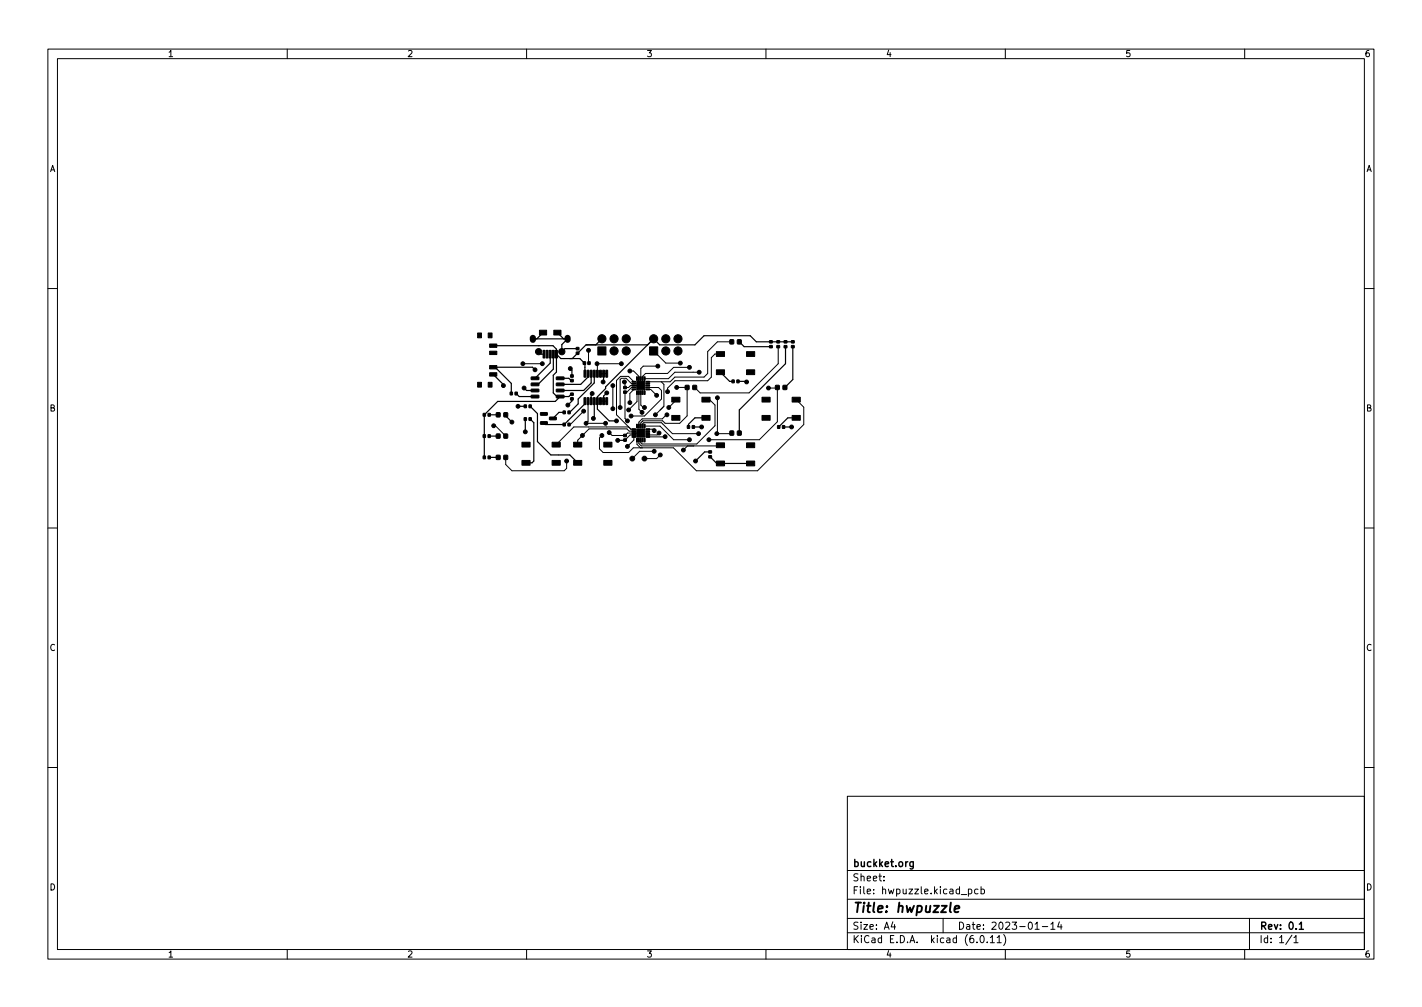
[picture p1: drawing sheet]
<svg xmlns="http://www.w3.org/2000/svg" width="297mm" height="210mm" viewBox="0 0 297 210" stroke-linecap="round" stroke-linejoin="round" font-family="sans-serif">
<defs><g id="words">
<g font-size="2.8">
<text x="178" y="191.2">Title:</text>
<text x="187.3" y="191.2">hwpuzzle</text>
</g>
<g font-size="2.1">
<text x="178" y="184.5">Sheet:</text>
<text x="178" y="181.5">buckket.org</text>
<text x="178" y="187.2">File:</text>
<text x="184.4" y="187.2">hwpuzzle.kicad_pcb</text>
<text x="178" y="197.4">KiCad</text>
<text x="178" y="194.6">Size:</text>
<text x="184.7" y="194.6">A4</text>
<text x="185.7" y="197.4">E.D.A.</text>
<text x="194.6" y="197.4">kicad</text>
<text x="200" y="194.6">Date:</text>
<text x="201.8" y="197.4">(6.0.11)</text>
<text x="207" y="194.6">2023-01-14</text>
<text x="263" y="194.6">Rev:</text>
<text x="263" y="197.4">Id:</text>
<text x="267.1" y="197.4">1/1</text>
<text x="269.1" y="194.6">0.1</text>
</g>
<g font-size="1.8">
<text x="35" y="12.3">1</text>
<text x="85" y="12.3">2</text>
<text x="135" y="12.3">3</text>
<text x="185" y="12.3">4</text>
<text x="235" y="12.3">5</text>
<text x="285" y="12.3">6</text>
<text x="10.4" y="36.3">A</text>
<text x="285.4" y="36.3">A</text>
<text x="10.3" y="86.3">B</text>
<text x="285.3" y="86.3">B</text>
<text x="10.3" y="136.3">C</text>
<text x="285.3" y="136.3">C</text>
<text x="10.3" y="186.3">D</text>
<text x="285.3" y="186.3">D</text>
<text x="35" y="200.3">1</text>
<text x="85" y="200.3">2</text>
<text x="135" y="200.3">3</text>
<text x="185" y="200.3">4</text>
<text x="235" y="200.3">5</text>
<text x="285" y="200.3">6</text>
</g>
</g></defs>
<g fill="none" stroke="#000" stroke-width=".21">
<path d="M10 10.2h277v190.1h-277zM12 12.2h273v186.1h-273zM60 10.2v2M110 10.2v2M160 10.2v2M210 10.2v2M260 10.2v2M10 60.2h2M109.2 75.9h4.1M122.9 73.1l.1 2.7M129.8 75.9h-5.1l.1 2.1M130.4 79.8l.2 .1v1h.7l.4-.4h2.2"/>
<path d="M131.6 77.5h.8l1.1 1.1v.5M132.4 79.7l-1.1-1.1h-1.7l-.8 .8v7.2l3 3h.6M136.5 73.3l2.6 2.5h3M137.4 76.4h-3l-.5 .6v2.1M138.1 79.7l.6 .6v4.5l-1.8 1.8M144 76.7h-3.3l-1.3 1.3h-4.5l-.6 .6v.5M146 77.7h-5l-1.4 1.4h-4.9M150.5 73.9h-1.2l-.7 .8v4l-.8 .8h-6.8l-1.6 1.5v.8M152.9 71.4h-3l-2.1 2v4.6l-.7 .7h-6.1l-1 1h-4.7M162.6 72.4v3.5l-6.1 6.1h-10.3l-1.1-1.1M285 60.2h2M103.1 88.9h.4l2.1 2.2"/>
<path d="M105.6 95.5v1.5l1.3 1.3h11l.5-.5v-1.5M120.7 96.6v.1l.1-.1M121.9 85.8l-2.8 2.8h-.2M122.8 83.8v4.2l-.4 .4h4.1M127.3 90.3l.6 .6h2.7l.5-.5h2.8M128 80.5v4.8M131.3 89.1h-11.4l-3.7 3.7M132.4 80.9h-.5l-1 1h-.3v5.5l.5 .5M132.4 90.8h-.8l-1 1.1M132.4 90h-1l-.4-.5h-8l-2.3 2.4v.9M132.4 91.2v.7l-1.3 1.3M132.4 81.3l-.8 .8v2"/>
<path d="M132.4 80.1h-.5l-1.1-1.1h-1l-.3 .2v5.9M133.1 82v1.9l-1.8 1.7M133.1 91.9v.9l.7 .7M133.5 82v3.4l.6 .7M133.5 91.9v.7l.4 .5h16.5l.1-.1M133.9 82v2.6l.5 .5h.2M134.3 89v-.5l.2-.2h3.7l2.3 2.2h5.4M134.7 89h3.2l2.8 2.8h3.3M135.3 80.9h2.3l.6 .6v1.8l-3.6 3.6h-2.8M135.3 89.6h1.1l.3 .3M135.3 81.3h.6l1.3 1.2M136.7 94.2h-3.1l-1.5 1.6"/>
<path d="M137.7 90.4l-.4 .4h-2M137.9 95l-.7 .8h-2.6M138.9 91.2h-3.6M139.3 86.6l-1 .9h-4.2l-.6 .6v.9M141.2 83.6l-1.5 1.5M141.4 80.9h2.1v5.9l-1.5 1.6h-3.1l-.5-.5h-4.1l-.4 .4v.7M143.6 93.1l-.9 .9M147.5 83.4h.7l1.2 1.2v4.3l-3.9 3.8h-11.4l-.2-.2v-.6M149.9 83.1v7.3l-.2 .1h3l.2-.1M160.5 81h1.8l.1-.1v7.2l-3.8 3.7h-10.5M166.3 83.4l1.6 1.6v3.6l-9.7 9.7h-12.7l-4.8-4.8h-8.4l-1 1h-5.3l-.8-.8v-2.3l.5-.5M10 110.2h2"/>
<path d="M285 110.2h2M10 160.2h2M177 166.3h108v32h-108zM285 160.2h2M60 198.3v2M110 198.3v2M160 198.3v2M177 194.8h108M177 191.8h108M177 187.8h108M177 181.8h108M182.5 186.5v.1"/>
<path d="M182.5 185.7v.1M184.6 183.8v.1M184.6 183v.1M197 191.8v3M204.3 185.7l-.4-.1-.3 .3 .1 .7h.6M204.9 185.7l.5-.1 .2 .3-.1 .7h-.6M204.9 185.1v1.5M209.6 195.1a1.72 1.72 0 0 1 0 2.3M210 198.3v2M217.7 193.5h1.2M219.5 193l.4-.5v1.5M219.5 194h.9"/>
<path d="M221.3 192.5l-.4 1h1M221.6 193v1M260 198.3v2M261 191.8v6.5M270.3 195.8l.4-.5v1.5M270.3 196.8h.8"/>
</g>
<path d="M190.8 179.9v1.2l-.3 .3h-.4M190.8 180l-.5-.1-.2 .3 .1 .7h.6" fill="none" stroke="#000" stroke-width=".3"/>
<g fill="#000" stroke="#000" stroke-width=".21">
<path d="M99.8 69.5h.8v1h-.8zM99.8 79.8h.8v1h-.8zM102 69.5h.8v1h-.8zM102 79.8h.8v1h-.8zM102.3 71.8h1.5v.7h-1.5zM102.3 73.3h1.5v.7h-1.5zM102.3 76.3h1.5v.7h-1.5zM102.3 77.8h1.5v.7h-1.5zM111 78.7h1.5l.1 .5-1.6 .1zM112.7 68.9h1.5v1h-1.5zM113.4 73.1h.4v1.6h-.4zM114.1 73.1h.4v1.6h-.4z"/>
<path d="M114.7 73.1h.4v1.6h-.4zM115.4 73.1h.4v1.6h-.4zM115.7 68.9h1.5v1h-1.5zM116 73.1h.4v1.6h-.4zM116.2 78.7h1.5l.1 .5-1.5 .1zM119.2 78.3h.5v.4h-.5zM119.2 79.2h.5v.5h-.5zM120.4 73.5h.5v.5h-.5zM120.4 72.6h.5v.4h-.5zM121.8 75.5h.5v.6h-.5zM122 77.3l.4 .1-.1 1.4-.3-.1zM122.7 77.3l.3 .1v1.4l-.4-.1z"/>
<path d="M122.8 75.5h.5v.6h-.5zM123.3 77.3l.4 .1-.1 1.4-.3-.1zM124 77.3l.3 .1v1.4l-.4-.1zM124.6 77.3l.4 .1-.1 1.4-.3-.1zM125.3 77.3l.3 .1v1.4l-.4-.1zM125.9 77.3l.4 .1-.1 1.4-.3-.1zM124.9 72.4h1.7v1.7h-1.7zM126.6 77.3l.3 .1v1.4l-.4-.1zM132 79.6h.7l.1 .2h-.7zM133 78.7h.2l-.1 .8-.1-.1zM133.4 78.7h.2l-.1 .8-.1-.1zM133.8 78.7h.2l-.1 .8-.1-.1z"/>
<path d="M134.2 78.7h.2l-.1 .8-.1-.1zM134.6 78.7h.2l-.1 .8zM135 79.6h.7v.2h-.7zM135.7 72.4h1.7v1.7h-1.7zM149.6 73.4h1.7v1h-1.7zM149.6 77.2h1.7v1h-1.7zM152.5 71h.7v.8h-.7zM152.9 79.3h.5v.6h-.5zM153.9 79.3h.5v.6h-.5zM154.1 71h.7v.8h-.7zM155.9 77.2h1.7v1h-1.7zM155.9 73.4h1.7v1h-1.7z"/>
<path d="M160.8 72.2h.5v.4h-.5zM160.8 71.1h.5v.5h-.5zM162.3 72.2h.5v.4h-.5zM162.3 71.1h.5v.5h-.5zM163.8 72.2h.6v.4h-.6zM163.8 71.1h.6v.5h-.6zM165.3 72.2h.6v.4h-.6zM165.3 71.1h.6v.5h-.6zM100.9 90.8h.5v.5h-.5zM100.9 86.3h.5v.6h-.5zM100.9 95.2h.5v.6h-.5zM102 90.8h.4v.5h-.4z"/>
<path d="M102 86.3h.4v.6h-.4zM102 95.2h.4v.6h-.4zM103.7 95.1h.7v.8h-.7zM103.7 86.2h.7v.8h-.7zM103.7 90.6h.7v.9h-.7zM105.3 95.1h.7v.8h-.7zM105.3 86.2h.7v.8h-.7zM105.3 90.6h.7v.9h-.7zM106.6 81.9h.4v.5h-.4zM107.6 81.9h.5v.5h-.5zM109 92.3h1.7v1h-1.7zM109 96.1h1.7v1h-1.7z"/>
<path d="M109.5 87.2h.5v.6h-.5zM109.5 84.6h.5v.5h-.5zM111 80h1.5l.1 .5h-1.6zM111 81.3l1.5-.1 .1 .5-1.6 .1zM111 82.5h1.5l.1 .5-1.6 .1zM110.5 87.2h.5v.6h-.5zM110.5 84.6h.5v.5h-.5zM112.9 86.2l1.4-.1v.5l-1.3 .1zM112.9 88.1l1.4-.1v.5l-1.3 .1zM114.8 87.1h1.3l.1 .5-1.4 .1zM115.3 96.1h1.7v1h-1.7zM115.3 92.3h1.7v1h-1.7z"/>
<path d="M116.2 82.5h1.5l.1 .5-1.5 .1zM116.2 81.3l1.5-.1 .1 .5-1.5 .1zM116.2 80h1.5l.1 .5h-1.5zM117.6 88.4h.5v.5h-.5zM117.6 85.8h.5v.6h-.5zM118.6 88.4h.5v.5h-.5zM118.6 85.8h.5v.6h-.5zM119.2 83h.5v.5h-.5zM119.2 82.1h.5v.5h-.5zM119.8 92.3h1.7v1h-1.7zM119.8 96.1h1.7v1h-1.7zM122 83l.4 .1-.1 1.4-.3-.1z"/>
<path d="M122.7 83l.3 .1v1.4l-.4-.1zM123.3 83l.4 .1-.1 1.4-.3-.1zM124 83l.3 .1v1.4l-.4-.1zM124.6 83l.4 .1-.1 1.4-.3-.1zM125.3 83l.3 .1v1.4l-.4-.1zM125.9 83l.4 .1-.1 1.4-.3-.1zM126.1 92.3h1.7v1h-1.7zM126.1 96.1h1.7v1h-1.7zM126.6 83l.3 .1v1.4l-.4-.1zM130.3 81.6h.5v.5h-.5zM130.3 80.7h.5v.5h-.5zM130.3 91.6h.5v.5h-.5z"/>
<path d="M130.3 90.7h.5v.5h-.5zM132 89.9h.8v.2h-.7zM132 90.3h.8v.2h-.7zM132 90.7h.8v.2h-.7zM132 80h.8v.2h-.7zM132 80.4h.8v.2h-.7zM132 80.8h.8v.2h-.7zM132 89.5h.7l.1 .2h-.7zM132 91.1l.8 .1-.7 .1zM132 81.2l.8 .1-.7 .1zM133 89.6h1.7v1.7h-1.7zM133 79.7h1.7v1.7h-1.7z"/>
<path d="M133 91.5h.2l-.1 .8-.1-.1zM133 88.6h.2l-.1 .8-.1-.1zM133 81.6h.2l-.1 .8-.1-.1zM133.4 91.5h.2l-.1 .8-.1-.1zM133.4 88.6h.2l-.1 .8-.1-.1zM133.4 81.6h.2l-.1 .8-.1-.1zM133.8 91.5h.2l-.1 .8-.1-.1zM133.8 88.6h.2l-.1 .8-.1-.1zM133.8 81.6h.2l-.1 .8-.1-.1zM134.2 91.5h.2l-.1 .8-.1-.1zM134.2 88.6h.2l-.1 .8-.1-.1zM134.2 81.6h.2l-.1 .8-.1-.1z"/>
<path d="M134.6 91.5l.2 .1-.1 .7-.1-.1zM134.6 81.6l.2 .1-.1 .7-.1-.1zM134.6 88.6h.2l-.1 .8zM134.9 90.7h.8v.2h-.7zM134.9 90.3h.8v.2h-.7zM134.9 89.9h.8v.2h-.7zM134.9 80.8h.8v.2h-.7zM134.9 80.4h.8v.2h-.7zM134.9 80h.8v.2h-.7zM134.9 91.1h.8v.2h-.7zM135 89.5h.7v.2h-.7zM134.9 81.2h.8v.2h-.7z"/>
<path d="M140.3 86.7h1.7v1h-1.7zM140.3 82.9h1.7v1h-1.7zM143.2 80.5h.7v.8h-.7zM143.6 88.9h.4v.5h-.4zM144.6 88.9h.5v.5h-.5zM144.7 80.5h.8v.8h-.8zM146.6 82.9h1.7v1h-1.7zM146.6 86.7h1.7v1h-1.7zM148.1 95.1h.5v.5h-.5zM148.1 94.1h.5v.5h-.5zM149.6 92.5h1.7v1h-1.7zM149.6 96.3h1.7v1h-1.7z"/>
<path d="M152.5 90h.7v.8h-.7zM154.1 90h.7v.8h-.7zM155.9 92.5h1.7v1h-1.7zM155.9 96.3h1.7v1h-1.7zM159.2 86.7h1.7v1h-1.7zM159.2 82.9h1.7v1h-1.7zM162 80.5h.8v.8h-.8zM162.4 88.9h.5v.5h-.5zM163.4 88.9h.5v.5h-.5zM163.6 80.5h.7v.8h-.7zM165.5 82.9h1.7v1h-1.7zM165.5 86.7h1.7v1h-1.7z"/>
<circle cx="109.2" cy="75.9" r=".4"/>
<circle cx="111.8" cy="77.2" r=".4"/>
<circle cx="112.5" cy="73.4" r=".65"/>
<circle cx="113.3" cy="75.9" r=".4"/>
<circle cx="117.4" cy="73.4" r=".65"/>
<circle cx="119.1" cy="77" r=".4"/>
<circle cx="122.9" cy="73.1" r=".4"/>
<circle cx="124.7" cy="75.9" r=".4"/>
<circle cx="125.7" cy="70.7" r=".85"/>
<circle cx="126" cy="79.8" r=".4"/>
<circle cx="128.3" cy="70.7" r=".85"/>
<circle cx="128.3" cy="73.3" r=".85"/>
<circle cx="129.8" cy="75.9" r=".4"/>
<circle cx="130.4" cy="79.8" r=".4"/>
<circle cx="130.8" cy="73.3" r=".85"/>
<circle cx="130.8" cy="70.7" r=".85"/>
<circle cx="131.6" cy="77.5" r=".4"/>
<circle cx="136.5" cy="70.7" r=".85"/>
<circle cx="137.4" cy="76.4" r=".4"/>
<circle cx="139.1" cy="73.3" r=".85"/>
<circle cx="139.1" cy="70.7" r=".85"/>
<circle cx="141.6" cy="73.3" r=".85"/>
<circle cx="141.6" cy="70.7" r=".85"/>
<circle cx="142.1" cy="75.8" r=".4"/>
<circle cx="144" cy="76.7" r=".4"/>
<circle cx="146" cy="77.7" r=".4"/>
<circle cx="156" cy="79.8" r=".4"/>
<circle cx="103.1" cy="88.9" r=".4"/>
<circle cx="105.2" cy="80.5" r=".4"/>
<circle cx="106.9" cy="88.1" r=".4"/>
<circle cx="108.2" cy="84.8" r=".4"/>
<circle cx="109.5" cy="81" r=".4"/>
<circle cx="109.7" cy="90.2" r=".4"/>
<circle cx="118.4" cy="96.3" r=".4"/>
<circle cx="118.6" cy="84.6" r=".4"/>
<circle cx="121.7" cy="90.9" r=".4"/>
<circle cx="121.9" cy="85.8" r=".4"/>
<circle cx="122.4" cy="88.4" r=".4"/>
<circle cx="123.7" cy="82.2" r=".4"/>
<circle cx="124" cy="87.4" r=".4"/>
<circle cx="125.7" cy="90.9" r=".4"/>
<circle cx="126.5" cy="88.4" r=".4"/>
<circle cx="126.7" cy="82" r=".4"/>
<circle cx="127.3" cy="90.3" r=".4"/>
<circle cx="128" cy="80.5" r=".4"/>
<circle cx="128" cy="85.3" r=".4"/>
<circle cx="128.8" cy="87.9" r=".4"/>
<circle cx="129" cy="91.9" r=".4"/>
<circle cx="129.5" cy="85.1" r=".4"/>
<circle cx="131.1" cy="87.9" r=".4"/>
<circle cx="131.1" cy="93.2" r=".4"/>
<circle cx="131.3" cy="85.6" r=".4"/>
<circle cx="131.6" cy="84.1" r=".4"/>
<circle cx="131.8" cy="86.9" r=".4"/>
<circle cx="132.1" cy="95.8" r=".5"/>
<circle cx="134.1" cy="86.1" r=".4"/>
<circle cx="134.6" cy="95.8" r=".5"/>
<circle cx="134.6" cy="85.1" r=".4"/>
<circle cx="136.7" cy="94.2" r=".4"/>
<circle cx="136.7" cy="89.9" r=".4"/>
<circle cx="136.9" cy="86.6" r=".4"/>
<circle cx="137.2" cy="82.5" r=".4"/>
<circle cx="137.7" cy="90.4" r=".4"/>
<circle cx="137.9" cy="95" r=".4"/>
<circle cx="138.9" cy="91.2" r=".4"/>
<circle cx="139.3" cy="86.6" r=".4"/>
<circle cx="139.4" cy="81.8" r=".4"/>
<circle cx="139.7" cy="85.1" r=".4"/>
<circle cx="141.4" cy="80.9" r=".4"/>
<circle cx="142.7" cy="94" r=".4"/>
<circle cx="144" cy="91.8" r=".4"/>
<circle cx="145.3" cy="96.3" r=".4"/>
<circle cx="145.9" cy="90.5" r=".4"/>
<circle cx="146.6" cy="89.1" r=".4"/>
<circle cx="148.1" cy="91.8" r=".4"/>
<circle cx="149.7" cy="90.5" r=".4"/>
<circle cx="149.9" cy="83.1" r=".4"/>
<circle cx="160.5" cy="81" r=".4"/>
<circle cx="165.4" cy="89.1" r=".4"/>
</g>
<path d="M111.3 70.5v.4M118.6 70.5v.4" fill="none" stroke="#000" stroke-width="1.3"/>
<g fill="none" stroke="#000" stroke-width=".25">
<path d="M103 78.2l2.2 2.1v.2M103 72.2h12.5l.7 .7v4.8l-.6 .7v3.6l.7 .8h2.5l.7-.5M103 76.7h8.2l.6 .5M103.4 76.7l3.4 3.4v2.1M111.3 70.7h7.3l-1.2 1.2v1.5l.6-.6h2.6M112.5 73.4l.5 .5h.6M112.6 72.2h.1M113.4 69.4l-1.3 1.3M114.9 73.9v1.9l-3.1 3.2M115.6 73.9v3.2l-3.2 3.2h-.6M116.2 73.9l1 1h3.9l1.1 1v2.1M116.4 69.4l1.3 1.3"/>
<path d="M117 79h1.8l.7 .5M119.1 77l.4 .3v1.2M120.6 73.8l-1.1 1.1M120.6 73.8h.1M122.8 78v.7l-1.5 1.6h-4.3M123.5 78v2l-1.6 1.5h-4.9M124.1 78v1.9l-3.3 3.4v1l-1.9 1.8M125.4 78h1.3M125.7 70.7l-1.2 1.3M126.1 78l-.1 1.8M135.3 72h-12.9l-1.7 1.8M150.5 77.7l1.9 1.9h.7"/>
<path d="M154.2 79.6h1.6l.2 .2M154.4 71.4l1 1h5.6M164.1 72.4v3.5l-9.7 9.7v4.8M165.6 71.4h-7.6l-1.3-1.3h-9.6l-1.9 1.9h-7.4l-1.3-1.3-10 10.1v.3l-1.7 1.8v2.5l2.4 2.5h1.6M165.6 72.4v6.8l-1.6 1.7M102.2 86.6h1.9M102.2 91.1h1.9M102.2 95.5h1.9M105.6 86.6v.2l1.3 1.3M107.8 82.2l.7 .6h3.3M108.2 84.8h.1M108.2 84.8h1.5"/>
<path d="M109.5 81l.5 .5h1.8M109.7 87.5v2.7M110.7 87.5l.8 .8v8l-.4 .3h-1.2M110.7 84.8l1.6 1.6v5.8l2.8 2.8h3.9l1.7 1.6M117 82.8l-1 1h-12l-2.8 2.8v8.9M117.9 86.1h-1.1l-1.3 1.3M119.5 83.3v.4l-.9 .9M122.2 83.8v.5l-4.3 4.3h-4l-.3-.3M123.7 82.2l-.2 .2v1.4M124.1 83.8v3.4l-.1 .2M125.4 83.8h1.3M126.7 82l-.6 .7v1.1"/>
<path d="M130.6 91.9h-1.6M144.8 89.2h1.8M146.6 89.1v.1M147.5 87.2h-2.3l-1.4 1.4v.6M148.3 94.4h-1.1l-1.9 1.9M148.3 95.4l1.4 1.4h7.1M163.7 89.2h1.6M165.4 89.1l-.1 .1M166.3 87.2h-1.7l-1.9 2"/>
</g>
<use href="#words"/>
</svg>
